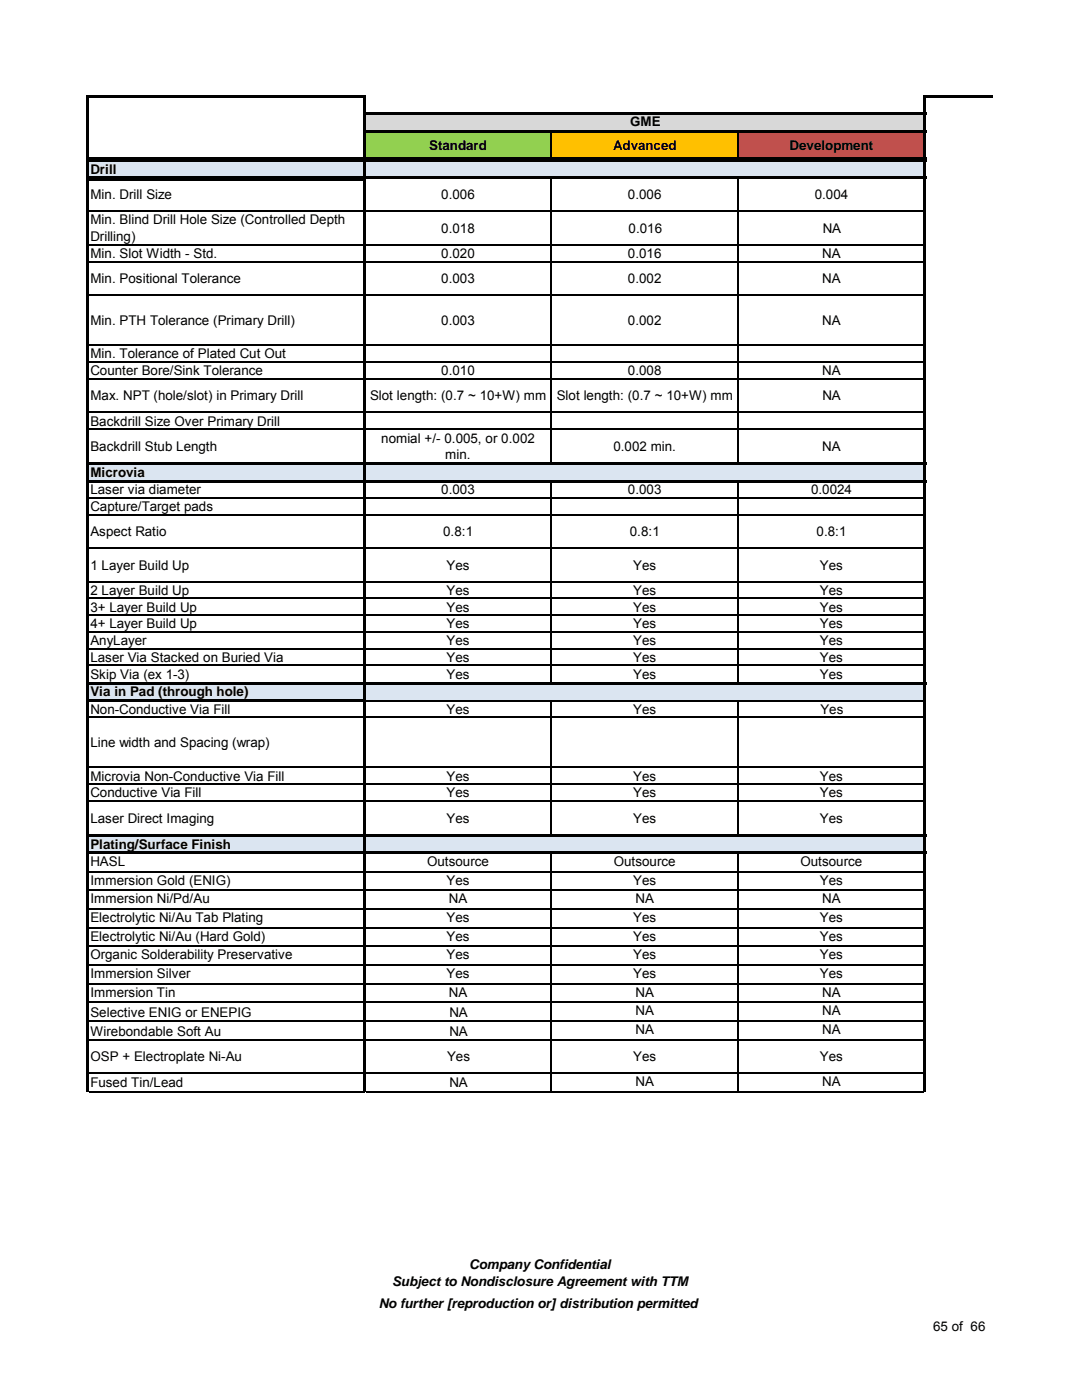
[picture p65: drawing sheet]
<svg xmlns="http://www.w3.org/2000/svg" width="216mm" height="279mm" viewBox="0 0 216 279" stroke-linecap="round" stroke-linejoin="round" font-family="sans-serif">
<defs><g id="words">
<g font-size="2.7">
<text x="85.6" y="29.9">Standard</text>
<text x="122.3" y="29.9">Advanced</text>
<text x="125.7" y="25.2">GME</text>
<text x="157.6" y="29.9">Development</text>
<text x="18" y="34.6">Drill</text>
<text x="18" y="39.8">Min. Drill Size</text>
<text x="88.1" y="39.8">0.006</text>
<text x="125.3" y="39.8">0.006</text>
<text x="162.6" y="39.8">0.004</text>
<text x="18" y="44.8">Min. Blind Drill Hole Size (Controlled Depth</text>
<text x="88.1" y="46.4">0.018</text>
<text x="125.4" y="46.4">0.016</text>
<text x="164.2" y="46.4">NA</text>
<text x="18" y="48.1">Drilling)</text>
<text x="18" y="51.5">Min. Slot Width - Std.</text>
<text x="88.1" y="51.5">0.020</text>
<text x="125.3" y="51.5">0.016</text>
<text x="164.1" y="51.5">NA</text>
<text x="18" y="56.5">Min. Positional Tolerance</text>
<text x="88.1" y="56.5">0.003</text>
<text x="125.3" y="56.5">0.002</text>
<text x="164.1" y="56.5">NA</text>
<text x="18" y="64.9">Min. PTH Tolerance (Primary Drill)</text>
<text x="88.1" y="64.9">0.003</text>
<text x="125.3" y="64.9">0.002</text>
<text x="164.1" y="64.9">NA</text>
<text x="18" y="71.5">Min. Tolerance of Plated Cut Out</text>
<text x="18" y="74.9">Counter Bore/Sink Tolerance</text>
<text x="88.1" y="74.9">0.010</text>
<text x="125.3" y="74.9">0.008</text>
<text x="164.1" y="74.9">NA</text>
<text x="18" y="79.9">Max. NPT (hole/slot) in Primary Drill</text>
<text x="73.8" y="79.9">Slot length: (0.7 ~ 10+W) mm</text>
<text x="111.1" y="79.9">Slot length: (0.7 ~ 10+W) mm</text>
<text x="164.1" y="79.9">NA</text>
<text x="18" y="84.9">Backdrill Size Over Primary Drill</text>
<text x="76.1" y="88.3">nomial +/- 0.005, or 0.002</text>
<text x="18" y="90">Backdrill Stub Length</text>
<text x="18" y="95.2">Microvia</text>
<text x="88.9" y="91.7">min.</text>
<text x="122.4" y="90">0.002 min.</text>
<text x="164.1" y="90">NA</text>
<text x="18" y="98.6">Laser via diameter</text>
<text x="18" y="102">Capture/Target pads</text>
<text x="88.1" y="98.6">0.003</text>
<text x="125.3" y="98.6">0.003</text>
<text x="161.8" y="98.6">0.0024</text>
<text x="18" y="107">Aspect Ratio</text>
<text x="88.4" y="107">0.8:1</text>
<text x="125.7" y="107">0.8:1</text>
<text x="162.9" y="107">0.8:1</text>
<text x="18" y="113.7">1 Layer Build Up</text>
<text x="89.1" y="113.7">Yes</text>
<text x="126.4" y="113.7">Yes</text>
<text x="163.6" y="113.7">Yes</text>
<text x="18" y="118.7">2 Layer Build Up</text>
<text x="89.1" y="118.7">Yes</text>
<text x="126.4" y="118.7">Yes</text>
<text x="163.6" y="118.7">Yes</text>
<text x="18" y="122">3+ Layer Build Up</text>
<text x="18" y="125.4">4+ Layer Build Up</text>
<text x="89.1" y="122">Yes</text>
<text x="89.1" y="125.4">Yes</text>
<text x="126.4" y="122">Yes</text>
<text x="126.4" y="125.4">Yes</text>
<text x="163.6" y="122">Yes</text>
<text x="163.6" y="125.4">Yes</text>
<text x="18" y="128.7">AnyLayer</text>
<text x="89.1" y="128.7">Yes</text>
<text x="126.4" y="128.7">Yes</text>
<text x="163.6" y="128.7">Yes</text>
<text x="18" y="132.1">Laser Via Stacked on Buried Via</text>
<text x="18" y="135.4">Skip Via (ex 1-3)</text>
<text x="89.1" y="132.1">Yes</text>
<text x="89.1" y="135.4">Yes</text>
<text x="126.4" y="132.1">Yes</text>
<text x="126.4" y="135.4">Yes</text>
<text x="163.6" y="132.1">Yes</text>
<text x="163.6" y="135.4">Yes</text>
<text x="18" y="139">Via in Pad (through hole)</text>
<text x="18" y="142.5">Non-Conductive Via Fill</text>
<text x="89.1" y="142.5">Yes</text>
<text x="126.4" y="142.5">Yes</text>
<text x="163.7" y="142.4">Yes</text>
<text x="18" y="149.1">Line width and Spacing (</text>
<text x="37.7" y="149.1">p</text>
<text x="44.1" y="149.1">g (wrap)</text>
<text x="51.4" y="149.1">p)</text>
<text x="18" y="155.8">Microvia Non-Conductive Via Fill</text>
<text x="89.1" y="155.8">Yes</text>
<text x="126.4" y="155.8">Yes</text>
<text x="163.6" y="155.8">Yes</text>
<text x="18" y="159.1">Conductive Via Fill</text>
<text x="89.1" y="159.1">Yes</text>
<text x="126.4" y="159.1">Yes</text>
<text x="163.6" y="159.1">Yes</text>
<text x="18" y="164.2">Laser Direct Imaging</text>
<text x="89.1" y="164.2">Yes</text>
<text x="126.4" y="164.2">Yes</text>
<text x="163.6" y="164.2">Yes</text>
<text x="18" y="169.4">Plating/Surface Finish</text>
<text x="18" y="172.8">HASL</text>
<text x="85.2" y="172.8">Outsource</text>
<text x="122.5" y="172.8">Outsource</text>
<text x="159.7" y="172.8">Outsource</text>
<text x="18" y="176.6">Immersion Gold (ENIG)</text>
<text x="89.1" y="176.6">Yes</text>
<text x="126.4" y="176.6">Yes</text>
<text x="163.6" y="176.6">Yes</text>
<text x="18" y="180.3">Immersion Ni/Pd/Au</text>
<text x="18" y="184">Electrolytic Ni/Au Tab Plating</text>
<text x="89.1" y="184">Yes</text>
<text x="89.6" y="180.3">NA</text>
<text x="126.4" y="184">Yes</text>
<text x="126.8" y="180.3">NA</text>
<text x="163.6" y="184">Yes</text>
<text x="164.1" y="180.3">NA</text>
<text x="18" y="187.7">Electrolytic Ni/Au (Hard Gold)</text>
<text x="18" y="191.5">Organic Solderability Preservative</text>
<text x="89.1" y="187.7">Yes</text>
<text x="89.1" y="191.5">Yes</text>
<text x="126.4" y="187.7">Yes</text>
<text x="126.4" y="191.5">Yes</text>
<text x="163.6" y="187.7">Yes</text>
<text x="163.6" y="191.5">Yes</text>
<text x="18" y="195.2">Immersion Silver</text>
<text x="89.1" y="195.2">Yes</text>
<text x="126.4" y="195.2">Yes</text>
<text x="163.6" y="195.2">Yes</text>
<text x="18" y="198.9">Immersion Tin</text>
<text x="18" y="203">Selective ENIG or ENEPIG</text>
<text x="89.6" y="198.9">NA</text>
<text x="89.7" y="203">NA</text>
<text x="126.8" y="198.9">NA</text>
<text x="126.8" y="202.6">NA</text>
<text x="164.1" y="198.9">NA</text>
<text x="164.1" y="202.6">NA</text>
<text x="18" y="206.7">Wirebondable Soft Au</text>
<text x="89.7" y="206.7">NA</text>
<text x="126.8" y="206.4">NA</text>
<text x="164.1" y="206.4">NA</text>
<text x="18" y="211.8">OSP + Electroplate Ni-Au</text>
<text x="89.2" y="211.8">Yes</text>
<text x="126.4" y="211.8">Yes</text>
<text x="163.6" y="211.8">Yes</text>
<text x="18" y="216.9">Fused Tin/Lead</text>
<text x="89.7" y="216.9">NA</text>
<text x="126.8" y="216.8">NA</text>
<text x="164.1" y="216.8">NA</text>
<text x="78.2" y="256.6">Subject to Nondisclosure Agreement with TTM</text>
<text x="93.6" y="253.2">Company Confidential</text>
<text x="75.6" y="261">No further [reproduction or] distribution permitted</text>
<text x="186.2" y="265.6">65 of 66</text>
</g>
</g></defs>
<path d="M17.7 31.9h55.1" fill="none" stroke="#dbe5f1" stroke-width=".38"/>
<path d="M17.3 19h.5v17.1h-.5zM17.8 31.5h55.2v.5h-55.2zM17.8 35.6h55.2v.5h-55.2zM72.5 19.4h.5v16.7h-.5z" fill="#000"/>
<path d="M17.8 19.2h55.2" fill="none" stroke="#000" stroke-width=".42"/>
<g fill="#dbe5f1">
<path d="M17.7 32.1h55.1v3.4h-55.1z"/>
<path d="M17.7 92.5h55.1v3.6h-55.1z"/>
<path d="M17.7 136.3h55.1v3.6h-55.1z"/>
</g>
<path d="M17.8 31.7h55.2v.5h-55.2zM17.8 35.2h55.2v.5h-55.2zM72.5 32.2h.5v3.5h-.5zM17.8 92.2h55.2v.6h-55.2zM17.8 95.8h55.2v.5h-55.2zM72.5 92.8h.5v3.5h-.5zM17.8 136.1h55.2v.5h-55.2zM17.3 31.7h.5v117.9h-.5zM17.8 139.6h55.2v.5h-55.2zM72.5 136.6h.5v3.5h-.5z" fill="#000"/>
<g fill="none" stroke="#000" stroke-width=".25">
<path d="M17.8 42.2h55M17.8 48.9h55M17.8 52.2h55M17.8 58.9h55M17.8 68.9h55M17.8 72.3h55M17.8 75.6h55M17.8 82.3h55M17.8 85.6h55M17.8 99.4h55M17.8 102.7h55M17.8 109.4h55"/>
<path d="M17.8 116.1h55M17.8 119.4h55M17.8 122.8h55M17.8 126.1h55M17.8 129.5h55M17.8 132.8h55M17.8 143.2h55"/>
</g>
<path d="M72.9 22.7h111.7v3.5h-111.7z" fill="#d8d8d8"/>
<path d="M72.9 26.2h37.2v5.6h-37.2z" fill="#92d050"/>
<path d="M110 26.2h37.3v5.6h-37.3z" fill="#ffc000"/>
<path d="M147.3 26.2h37.3v5.6h-37.3z" fill="#c0504d"/>
<path d="M72.5 22.4h.5v9.7h-.5zM73 22.4h111.8v.5h-111.8zM73 26h111.8v.5h-111.8zM73 31.5h111.8v.5h-111.8zM184.3 19h.5v13.1h-.5z" fill="#000"/>
<path d="M110 26.5v5M147.3 26.5v5" fill="none" stroke="#000" stroke-width=".25"/>
<path d="M184.8 19.2h13.3" fill="none" stroke="#000" stroke-width=".42"/>
<g fill="#dbe5f1">
<path d="M72.9 32.1h111.7v3.4h-111.7z"/>
<path d="M72.9 92.5h111.7v3.6h-111.7z"/>
<path d="M72.9 136.3h111.7v3.6h-111.7z"/>
</g>
<g fill="none" stroke="#000" stroke-width=".25">
<path d="M110 35.7v56.5M147.3 35.7v56.5M73 42.2h111.3M73 48.9h111.3M73 52.2h111.3M73 58.9h111.3M73 68.9h111.3M73 72.3h111.3M73 75.6h111.3M73 82.3h111.3M73 85.6h111.3M73 99.4h111.3"/>
<path d="M110 96.3v39.8M147.3 96.3v39.8M73 102.7h111.3M73 109.4h111.3M73 116.1h111.3M73 119.4h111.3M73 122.8h111.3M73 126.1h111.3M73 129.5h111.3M73 132.8h111.3M73 139.8h111.3M110 140v9.6"/>
<path d="M147.3 140v9.6M73 143.2h111.3"/>
</g>
<path d="M73 31.7h111.8v.5h-111.8zM73 35.2h111.8v.5h-111.8zM73 92.2h111.8v.6h-111.8zM73 95.8h111.8v.5h-111.8zM73 136.1h111.8v.5h-111.8zM72.5 31.7h.5v117.9h-.5zM184.3 32.2h.5v117.4h-.5z" fill="#000"/>
<path d="M17.7 166.7h55.1v3.6h-55.1z" fill="#dbe5f1"/>
<path d="M17.8 166.5h55v.5h-55zM17.8 170h55v.5h-55zM17.3 149.6h.5v68.4h-.5z" fill="#000"/>
<g fill="none" stroke="#000" stroke-width=".25">
<path d="M17.8 153.2h55M17.8 156.5h55M17.8 159.9h55M17.8 173.9h55M17.8 177.7h55M17.8 181.4h55M17.8 185.1h55M17.8 188.8h55M17.8 192.6h55M17.8 196.3h55M17.8 200h55M17.8 203.8h55"/>
<path d="M17.8 207.5h55M17.8 214.2h55M17.8 217.9h55"/>
</g>
<path d="M72.9 166.7h111.7v3.6h-111.7z" fill="#dbe5f1"/>
<g fill="none" stroke="#000" stroke-width=".25">
<path d="M73 153.2h111.3M73 156.5h111.3M73 159.9h111.3M110 149.6v16.9M147.3 149.6v16.9M73 173.9h111.3M73 177.7h111.3M110 170.5v47.5M147.3 170.5v47.5M73 181.4h111.3M73 185.1h111.3M73 188.8h111.3"/>
<path d="M73 192.6h111.3M73 196.3h111.3M73 200h111.3M73 203.8h111.3M73 207.5h111.3M73 214.2h111.3M73 217.9h111.3"/>
</g>
<path d="M73 166.5h111.8v.5h-111.8zM73 170h111.8v.5h-111.8zM72.5 149.6h.5v68.4h-.5zM184.3 149.6h.5v68.4h-.5z" fill="#000"/>
<use href="#words"/>
</svg>
